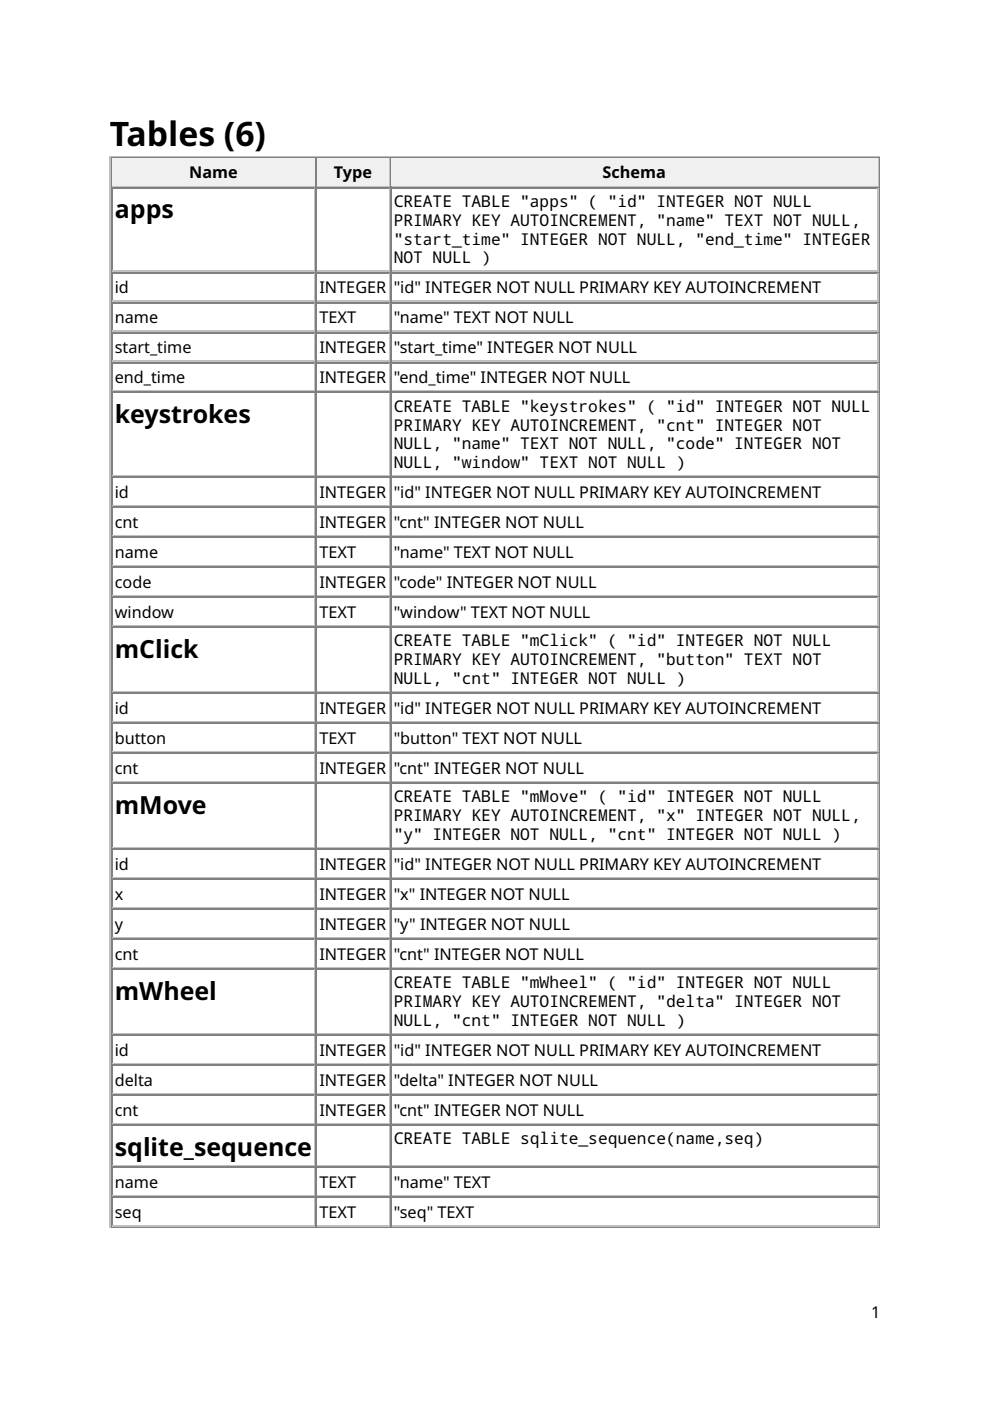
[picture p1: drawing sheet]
<svg xmlns="http://www.w3.org/2000/svg" width="210mm" height="297mm" viewBox="0 0 210 297" stroke-linecap="round" stroke-linejoin="round" font-family="sans-serif">
<defs><g id="words">
<text font-size="7.1" x="23.3" y="31">Tables (6)</text>
<g font-size="5.3">
<text x="24.3" y="46.3">apps</text>
<text x="24.3" y="89.7">keystrokes</text>
<text x="24.3" y="139.4">mClick</text>
<text x="24.3" y="172.5">mMove</text>
<text x="24.3" y="211.9">mWheel</text>
<text x="24.3" y="245">sqlite_sequence</text>
</g>
<g font-size="3.4">
<text x="40.1" y="37.8">Name</text>
<text x="70.8" y="37.8">Type</text>
<text x="127.8" y="37.8">Schema</text>
<text x="83.5" y="43.9">CREATE TABLE &quot;apps&quot; ( &quot;id&quot; INTEGER NOT NULL</text>
<text x="83.5" y="47.9">PRIMARY KEY AUTOINCREMENT, &quot;name&quot; TEXT NOT NULL,</text>
<text x="83.5" y="51.9">&quot;start_time&quot; INTEGER NOT NULL, &quot;end_time&quot; INTEGER</text>
<text x="83.5" y="55.8">NOT NULL )</text>
<text x="24.3" y="62.2">id</text>
<text x="67.7" y="62.2">INTEGER</text>
<text x="83.5" y="62.2">&quot;id&quot; INTEGER NOT NULL PRIMARY KEY AUTOINCREMENT</text>
<text x="24.3" y="68.5">name</text>
<text x="67.7" y="68.5">TEXT</text>
<text x="83.5" y="68.5">&quot;name&quot; TEXT NOT NULL</text>
<text x="24.3" y="74.9">start_time</text>
<text x="67.7" y="74.9">INTEGER</text>
<text x="83.5" y="74.9">&quot;start_time&quot; INTEGER NOT NULL</text>
<text x="24.3" y="81.2">end_time</text>
<text x="67.7" y="81.2">INTEGER</text>
<text x="83.5" y="81.2">&quot;end_time&quot; INTEGER NOT NULL</text>
<text x="83.5" y="87.3">CREATE TABLE &quot;keystrokes&quot; ( &quot;id&quot; INTEGER NOT NULL</text>
<text x="83.5" y="91.3">PRIMARY KEY AUTOINCREMENT, &quot;cnt&quot; INTEGER NOT</text>
<text x="83.5" y="95.2">NULL, &quot;name&quot; TEXT NOT NULL, &quot;code&quot; INTEGER NOT</text>
<text x="83.5" y="99.2">NULL, &quot;window&quot; TEXT NOT NULL )</text>
<text x="24.3" y="105.6">id</text>
<text x="67.7" y="105.6">INTEGER</text>
<text x="83.5" y="105.6">&quot;id&quot; INTEGER NOT NULL PRIMARY KEY AUTOINCREMENT</text>
<text x="24.3" y="111.9">cnt</text>
<text x="67.7" y="111.9">INTEGER</text>
<text x="83.5" y="111.9">&quot;cnt&quot; INTEGER NOT NULL</text>
<text x="24.3" y="118.3">name</text>
<text x="67.7" y="118.3">TEXT</text>
<text x="83.5" y="118.3">&quot;name&quot; TEXT NOT NULL</text>
<text x="24.3" y="124.6">code</text>
<text x="67.7" y="124.6">INTEGER</text>
<text x="83.5" y="124.6">&quot;code&quot; INTEGER NOT NULL</text>
<text x="24.3" y="131">window</text>
<text x="67.7" y="131">TEXT</text>
<text x="83.5" y="131">&quot;window&quot; TEXT NOT NULL</text>
<text x="83.5" y="137.1">CREATE TABLE &quot;mClick&quot; ( &quot;id&quot; INTEGER NOT NULL</text>
<text x="83.5" y="141">PRIMARY KEY AUTOINCREMENT, &quot;button&quot; TEXT NOT</text>
<text x="83.5" y="145">NULL, &quot;cnt&quot; INTEGER NOT NULL )</text>
<text x="24.3" y="151.3">id</text>
<text x="67.7" y="151.3">INTEGER</text>
<text x="83.5" y="151.3">&quot;id&quot; INTEGER NOT NULL PRIMARY KEY AUTOINCREMENT</text>
<text x="24.3" y="157.7">button</text>
<text x="67.7" y="157.7">TEXT</text>
<text x="83.5" y="157.7">&quot;button&quot; TEXT NOT NULL</text>
<text x="24.3" y="164">cnt</text>
<text x="67.7" y="164">INTEGER</text>
<text x="83.5" y="164">&quot;cnt&quot; INTEGER NOT NULL</text>
<text x="83.5" y="170.1">CREATE TABLE &quot;mMove&quot; ( &quot;id&quot; INTEGER NOT NULL</text>
<text x="83.5" y="174.1">PRIMARY KEY AUTOINCREMENT, &quot;x&quot; INTEGER NOT NULL,</text>
<text x="83.5" y="178.1">&quot;y&quot; INTEGER NOT NULL, &quot;cnt&quot; INTEGER NOT NULL )</text>
<text x="24.3" y="184.4">id</text>
<text x="67.7" y="184.4">INTEGER</text>
<text x="83.5" y="184.4">&quot;id&quot; INTEGER NOT NULL PRIMARY KEY AUTOINCREMENT</text>
<text x="24.3" y="190.8">x</text>
<text x="67.7" y="190.8">INTEGER</text>
<text x="83.5" y="190.8">&quot;x&quot; INTEGER NOT NULL</text>
<text x="24.3" y="197.1">y</text>
<text x="67.7" y="197.1">INTEGER</text>
<text x="83.5" y="197.1">&quot;y&quot; INTEGER NOT NULL</text>
<text x="24.3" y="203.5">cnt</text>
<text x="67.7" y="203.5">INTEGER</text>
<text x="83.5" y="203.5">&quot;cnt&quot; INTEGER NOT NULL</text>
<text x="83.5" y="209.5">CREATE TABLE &quot;mWheel&quot; ( &quot;id&quot; INTEGER NOT NULL</text>
<text x="83.5" y="213.5">PRIMARY KEY AUTOINCREMENT, &quot;delta&quot; INTEGER NOT</text>
<text x="83.5" y="217.5">NULL, &quot;cnt&quot; INTEGER NOT NULL )</text>
<text x="24.3" y="223.8">id</text>
<text x="67.7" y="223.8">INTEGER</text>
<text x="83.5" y="223.8">&quot;id&quot; INTEGER NOT NULL PRIMARY KEY AUTOINCREMENT</text>
<text x="24.3" y="230.2">delta</text>
<text x="67.7" y="230.2">INTEGER</text>
<text x="83.5" y="230.2">&quot;delta&quot; INTEGER NOT NULL</text>
<text x="24.3" y="236.5">cnt</text>
<text x="67.7" y="236.5">INTEGER</text>
<text x="83.5" y="236.5">&quot;cnt&quot; INTEGER NOT NULL</text>
<text x="83.5" y="242.6">CREATE TABLE sqlite_sequence(name,seq)</text>
<text x="24.3" y="251.9">name</text>
<text x="67.7" y="251.9">TEXT</text>
<text x="83.5" y="251.9">&quot;name&quot; TEXT</text>
<text x="24.3" y="258.2">seq</text>
<text x="67.7" y="258.2">TEXT</text>
<text x="83.5" y="258.2">&quot;seq&quot; TEXT</text>
<text x="184.7" y="279.4">1</text>
</g>
</g></defs>
<path d="M23.4 33.1v227.2M23.5 33.2h163M23.8 39.6h43.1M66.8 33.6v5.8" fill="none" stroke="#c0c0c0" stroke-width=".26"/>
<path d="M23.7 33.3v6.4M23.8 33.5h43.1M186.4 33.3v226.8M23.5 260.2h163" fill="none" stroke="#808080" stroke-width=".26"/>
<g fill="#f0f0f0">
<path d="M23.8 33.6h42.9v5.8h-42.9z"/>
<path d="M40 34.1h10.5v4.8h-10.5z"/>
</g>
<path d="M67.1 33.3v6.4M67.2 33.5h15.6" fill="none" stroke="#808080" stroke-width=".26"/>
<path d="M67.2 39.6h15.6M82.7 33.6v5.8" fill="none" stroke="#c0c0c0" stroke-width=".26"/>
<g fill="#f0f0f0">
<path d="M67.2 33.6h15.2v5.8h-15.2z"/>
<path d="M70.6 34.1h8.5v4.8h-8.5z"/>
</g>
<path d="M82.9 33.3v6.4M83.1 33.5h103.2" fill="none" stroke="#808080" stroke-width=".26"/>
<path d="M83.1 39.6h103.2M186.1 33.6v5.8" fill="none" stroke="#c0c0c0" stroke-width=".26"/>
<g fill="#f0f0f0">
<path d="M82.9 33.6h103.1v5.8h-103.1z"/>
<path d="M127.5 34.1h13.8v4.8h-13.8z"/>
</g>
<g fill="none" stroke="#808080" stroke-width=".26">
<path d="M23.7 39.7v220.4M23.8 39.8h43.1M67.1 39.7v220.4M67.2 39.8h15.6M82.9 39.7v220.4M83.1 39.8h103.2M23.8 57.8h43.1M67.2 57.8h15.6M83.1 57.8h103.2M23.8 64.2h43.1M23.8 70.5h43.1M23.8 76.9h43.1"/>
<path d="M67.2 64.2h15.6M67.2 70.5h15.6M67.2 76.9h15.6M83.1 64.2h103.2M83.1 70.5h103.2M83.1 76.9h103.2M23.8 83.2h43.1M67.2 83.2h15.6M83.1 83.2h103.2M23.8 101.2h43.1M23.8 107.6h43.1M23.8 113.9h43.1"/>
<path d="M67.2 101.2h15.6M67.2 107.6h15.6M67.2 113.9h15.6M83.1 101.2h103.2M83.1 107.6h103.2M83.1 113.9h103.2M23.8 120.3h43.1M23.8 126.6h43.1M23.8 133h43.1M67.2 120.3h15.6M67.2 126.6h15.6M67.2 133h15.6"/>
<path d="M83.1 120.3h103.2M83.1 126.6h103.2M83.1 133h103.2M23.8 147h43.1M23.8 153.3h43.1M23.8 159.7h43.1M67.2 147h15.6M67.2 153.3h15.6M67.2 159.7h15.6M83.1 147h103.2M83.1 153.3h103.2M83.1 159.7h103.2"/>
<path d="M23.8 166h43.1M67.2 166h15.6M83.1 166h103.2M23.8 180h43.1M23.8 186.4h43.1M23.8 192.7h43.1M23.8 199.1h43.1M67.2 180h15.6M67.2 186.4h15.6M67.2 192.7h15.6M67.2 199.1h15.6M83.1 180h103.2"/>
<path d="M83.1 186.4h103.2M83.1 192.7h103.2M83.1 199.1h103.2M23.8 205.4h43.1M23.8 219.5h43.1M67.2 205.4h15.6M67.2 219.5h15.6M83.1 205.4h103.2M83.1 219.5h103.2M23.8 225.8h43.1M23.8 232.2h43.1M23.8 238.5h43.1"/>
<path d="M67.2 225.8h15.6M67.2 232.2h15.6M67.2 238.5h15.6M83.1 225.8h103.2M83.1 232.2h103.2M83.1 238.5h103.2M23.8 247.5h43.1M23.8 253.9h43.1M67.2 247.5h15.6M67.2 253.9h15.6M83.1 247.5h103.2M83.1 253.9h103.2"/>
</g>
<g fill="none" stroke="#c0c0c0" stroke-width=".26">
<path d="M66.8 40v17.4M82.7 40v17.4M186.1 40v17.4M23.8 57.5h43.1M66.8 57.9v5.9M67.2 57.5h15.6M82.7 57.9v5.9M83.1 57.5h103.2M186.1 57.9v5.9M23.8 63.9h43.1M23.8 70.2h43.1M23.8 76.6h43.1"/>
<path d="M66.8 64.3v5.8M66.8 70.6v5.9M66.8 77v5.8M67.2 63.9h15.6M67.2 70.2h15.6M67.2 76.6h15.6M82.7 64.3v5.8M82.7 70.6v5.9M82.7 77v5.8M83.1 63.9h103.2M83.1 70.2h103.2M83.1 76.6h103.2"/>
<path d="M186.1 64.3v5.8M186.1 70.6v5.9M186.1 77v5.8M23.8 82.9h43.1M66.8 83.3v17.5M67.2 82.9h15.6M82.7 83.3v17.5M83.1 82.9h103.2M186.1 83.3v17.5M23.8 100.9h43.1M23.8 107.3h43.1M23.8 113.6h43.1"/>
<path d="M23.8 120h43.1M66.8 101.3v5.9M66.8 107.7v5.8M66.8 114v5.9M67.2 100.9h15.6M67.2 107.3h15.6M67.2 113.6h15.6M67.2 120h15.6M82.7 101.3v5.9M82.7 107.7v5.8M82.7 114v5.9M83.1 100.9h103.2"/>
<path d="M83.1 107.3h103.2M83.1 113.6h103.2M83.1 120h103.2M186.1 101.3v5.9M186.1 107.7v5.8M186.1 114v5.9M23.8 126.3h43.1M23.8 132.7h43.1M66.8 120.4v5.8M66.8 126.7v5.9M66.8 133.1v13.5M67.2 126.3h15.6"/>
<path d="M67.2 132.7h15.6M82.7 120.4v5.8M82.7 126.7v5.9M82.7 133.1v13.5M83.1 126.3h103.2M83.1 132.7h103.2M186.1 120.4v5.8M186.1 126.7v5.9M186.1 133.1v13.5M23.8 146.7h43.1M23.8 153.1h43.1M23.8 159.4h43.1"/>
<path d="M66.8 147.1v5.8M66.8 153.5v5.8M66.8 159.8v5.8M67.2 146.7h15.6M67.2 153.1h15.6M67.2 159.4h15.6M82.7 147.1v5.8M82.7 153.5v5.8M82.7 159.8v5.8M83.1 146.7h103.2M83.1 153.1h103.2M83.1 159.4h103.2"/>
<path d="M186.1 147.1v5.8M186.1 153.5v5.8M186.1 159.8v5.8M23.8 165.8h43.1M23.8 179.8h43.1M66.8 166.2v13.5M67.2 165.8h15.6M67.2 179.8h15.6M82.7 166.2v13.5M83.1 165.8h103.2M83.1 179.8h103.2M186.1 166.2v13.5"/>
<path d="M23.8 186.1h43.1M23.8 192.5h43.1M23.8 198.8h43.1M66.8 180.2v5.8M66.8 186.5v5.9M66.8 192.9v5.8M66.8 199.2v5.9M67.2 186.1h15.6M67.2 192.5h15.6M67.2 198.8h15.6M82.7 180.2v5.8M82.7 186.5v5.9"/>
<path d="M82.7 192.9v5.8M82.7 199.2v5.9M83.1 186.1h103.2M83.1 192.5h103.2M83.1 198.8h103.2M186.1 180.2v5.8M186.1 186.5v5.9M186.1 192.9v5.8M186.1 199.2v5.9M23.8 205.2h43.1M23.8 219.2h43.1M66.8 205.6v13.5"/>
<path d="M66.8 219.6v5.8M67.2 205.2h15.6M67.2 219.2h15.6M82.7 205.6v13.5M82.7 219.6v5.8M83.1 205.2h103.2M83.1 219.2h103.2M186.1 205.6v13.5M186.1 219.6v5.8M23.8 225.6h43.1M23.8 231.9h43.1M23.8 238.3h43.1"/>
<path d="M66.8 226v5.8M66.8 232.3v5.8M66.8 238.7v8.4M67.2 225.6h15.6M67.2 231.9h15.6M67.2 238.3h15.6M82.7 226v5.8M82.7 232.3v5.8M82.7 238.7v8.4M83.1 225.6h103.2M83.1 231.9h103.2M83.1 238.3h103.2"/>
<path d="M186.1 226v5.8M186.1 232.3v5.8M186.1 238.7v8.4M23.8 247.3h43.1M23.8 253.6h43.1M23.8 260h43.1M66.8 247.6v5.9M66.8 254v5.8M67.2 247.3h15.6M67.2 253.6h15.6M67.2 260h15.6M82.7 247.6v5.9"/>
<path d="M82.7 254v5.8M83.1 247.3h103.2M83.1 253.6h103.2M83.1 260h103.2M186.1 247.6v5.9M186.1 254v5.8"/>
</g>
<use href="#words"/>
</svg>
